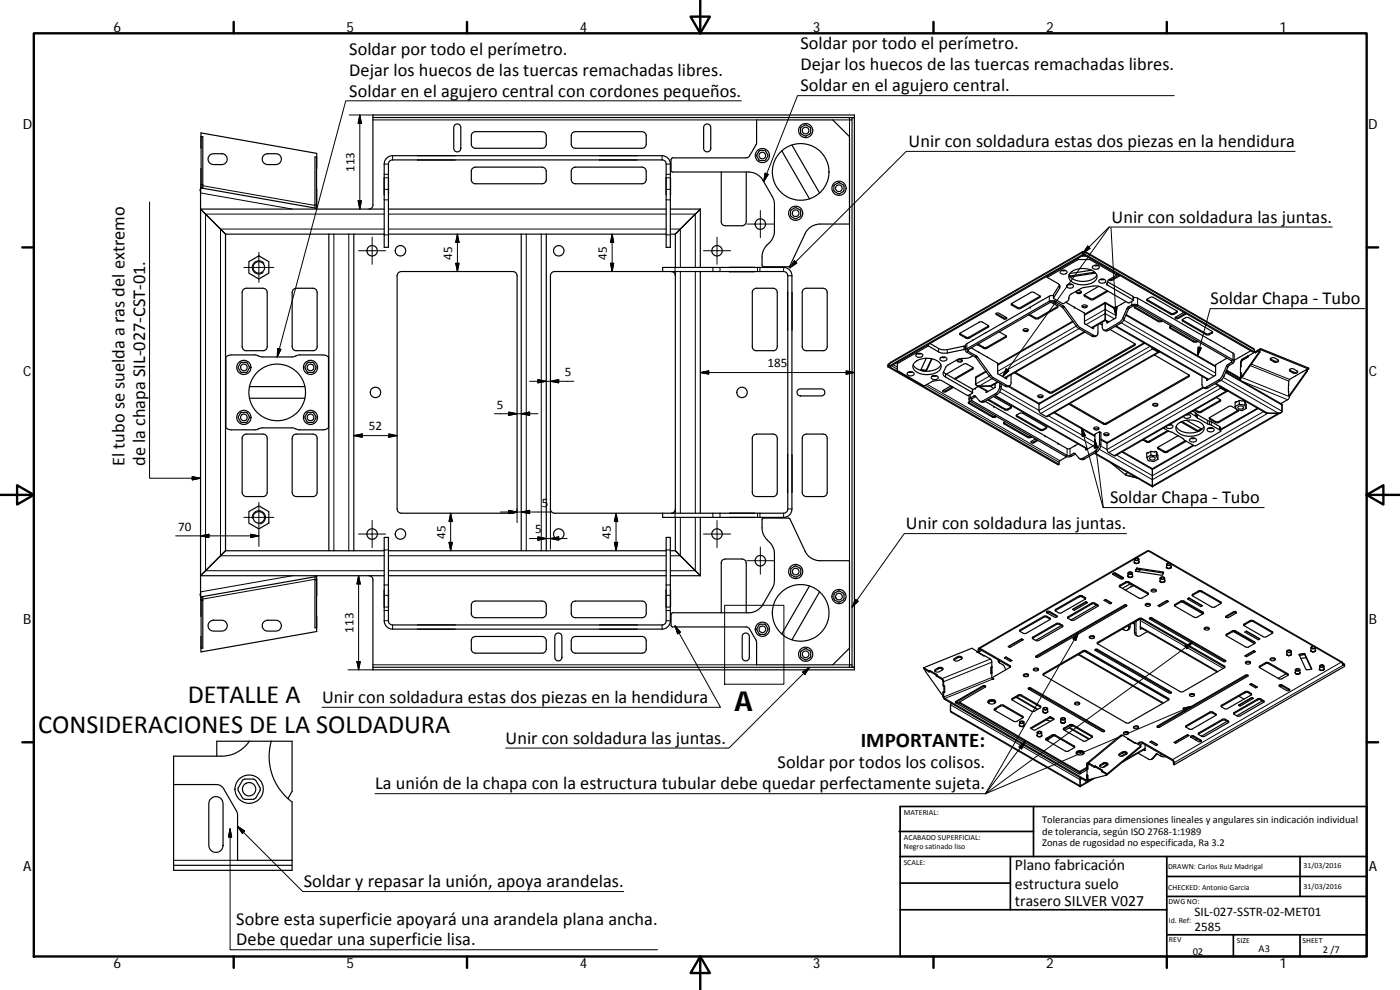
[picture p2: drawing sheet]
<svg xmlns="http://www.w3.org/2000/svg" width="420mm" height="297mm" viewBox="0 0 420 297" stroke-linecap="round" stroke-linejoin="round" font-family="sans-serif">
<defs><g id="words">
<text font-size="8.2" x="220.3" y="213.3">A</text>
<g font-size="7.9">
<text x="56.4" y="210.8">DETALLE A</text>
<text x="11.4" y="219.8">CONSIDERACIONES DE LA SOLDADURA</text>
</g>
<text font-size="6.3" x="258.3" y="224">IMPORTANTE:</text>
<g font-size="5.5">
<text x="104.8" y="16.4">Soldar por todo el perímetro.</text>
<text x="240.2" y="14.8">Soldar por todo el perímetro.</text>
<text x="104.8" y="22.7">Dejar los huecos de las tuercas remachadas libres.</text>
<text x="240.2" y="21.1">Dejar los huecos de las tuercas remachadas libres.</text>
<text x="104.8" y="29">Soldar en el agujero central con cordones pequeños.</text>
<text x="240.2" y="27.4">Soldar en el agujero central.</text>
<text x="272.7" y="44.1">Unir con soldadura estas dos piezas en la hendidura</text>
<text x="333.6" y="66.8">Unir con soldadura las juntas.</text>
<text x="363.3" y="91.3">Soldar Chapa ‐ Tubo</text>
<text x="37.3" y="139.8" transform="rotate(-90 37.3 139.8)">El tubo se suelda a ras del extremo</text>
<text x="43.6" y="139.8" transform="rotate(-90 43.6 139.8)">de la chapa SIL‐027‐CST‐01.</text>
<text x="333.2" y="151">Soldar Chapa ‐ Tubo</text>
<text x="271.9" y="158.8">Unir con soldadura las juntas.</text>
<text x="96.7" y="210.9">Unir con soldadura estas dos piezas en la hendidura</text>
<text x="151.7" y="223.1">Unir con soldadura las juntas.</text>
<text x="233.4" y="230.5">Soldar por todos los colisos.</text>
<text x="112.6" y="236.9">La unión de la chapa con la estructura tubular debe quedar perfectamente sujeta.</text>
<text x="91.2" y="266.2">Soldar y repasar la unión, apoya arandelas.</text>
<text x="70.9" y="277.4">Sobre esta superficie apoyará una arandela plana ancha.</text>
<text x="70.9" y="283.7">Debe quedar una superficie lisa.</text>
</g>
<g font-size="4.7">
<text x="304.6" y="261.2">Plano fabricación</text>
<text x="304.6" y="266.6">estructura suelo</text>
<text x="304.6" y="272">trasero SILVER V027</text>
</g>
<g font-size="4.2">
<text x="34" y="9.6">6</text>
<text x="104" y="9.6">5</text>
<text x="174" y="9.6">4</text>
<text x="244" y="9.6">3</text>
<text x="314" y="9.6">2</text>
<text x="384" y="9.6">1</text>
<text x="6.8" y="38.7">D</text>
<text x="410.6" y="38.7">D</text>
<text x="7" y="112.9">C</text>
<text x="410.8" y="112.9">C</text>
<text x="7" y="187.1">B</text>
<text x="410.8" y="187.1">B</text>
<text x="7" y="261.3">A</text>
<text x="410.8" y="261.3">A</text>
<text x="34" y="290.4">6</text>
<text x="104" y="290.4">5</text>
<text x="174" y="290.4">4</text>
<text x="244" y="290.4">3</text>
<text x="314" y="290.4">2</text>
<text x="384" y="290.4">1</text>
</g>
<g font-size="3.9">
<text x="106.4" y="51.6" transform="rotate(-90 106.4 51.6)">113</text>
<text x="135.7" y="77.9" transform="rotate(-90 135.7 77.9)">45</text>
<text x="182.1" y="77.9" transform="rotate(-90 182.1 77.9)">45</text>
<text x="169.5" y="112.8">5</text>
<text x="230.3" y="110.2">185</text>
<text x="149.1" y="122.6">5</text>
<text x="110.7" y="129.2">52</text>
<text x="162.6" y="152.1">5</text>
<text x="53.5" y="159.2">70</text>
<text x="133.7" y="161.6" transform="rotate(-90 133.7 161.6)">45</text>
<text x="160.6" y="160">5</text>
<text x="183.4" y="161.6" transform="rotate(-90 183.4 161.6)">45</text>
<text x="106.1" y="189.8" transform="rotate(-90 106.1 189.8)">113</text>
<text x="358.5" y="274.9">SIL‐027‐SSTR‐02‐MET01</text>
<text x="358.5" y="279.4">2585</text>
</g>
<g font-size="3.1">
<text x="312.8" y="246.8">Tolerancias para dimensiones lineales y angulares sin indicación individual</text>
<text x="312.8" y="250.4">de tolerancia, según ISO 2768‐1:1989</text>
<text x="312.8" y="254">Zonas de rugosidad no especificada, Ra 3.2</text>
<text x="357.9" y="286.4">02</text>
<text x="377.7" y="285.6">A3</text>
<text x="397" y="285.9">2 /7</text>
</g>
<g font-size="2.4">
<text x="271.2" y="244.4">MATERIAL:</text>
<text x="271.3" y="251.9">ACABADO SUPERFICIAL:</text>
<text x="271.3" y="254.6">Negro satinado liso</text>
<text x="271.2" y="259.7">SCALE:</text>
<text x="350.6" y="260.8">DRAWN: Carlos Ruiz Madrigal</text>
<text x="391.2" y="260.6">31/03/2016</text>
<text x="350.6" y="267">CHECKED: Antonio Garcia</text>
<text x="391.2" y="266.6">31/03/2016</text>
<text x="350.7" y="271.4">DWG NO:</text>
<text x="350.8" y="276.8">Id. Ref:</text>
<text x="350.8" y="282.8">REV</text>
<text x="371.2" y="282.9">SIZE</text>
<text x="390.9" y="282.9">SHEET</text>
</g>
</g></defs>
<g fill="none" stroke="#000" stroke-width=".36">
<path d="M111.9 34.5h144.5v.8h-144.5zM111.9 35.3v26.2a1.23 1.23 0 0 1-1.2 1.2M136.6 37.4a1.07 1.07 0 0 1 1.1-.1 1.07 1.07 0 0 1 .6 .9v6.3a1.06 1.06 0 0 1-1.1 1.1 1.06 1.06 0 0 1-1-1.1v-6.3zM141.8 39.9l.9-.4h20a1.26 1.26 0 0 1 1.2 1.2v2.6a1.31 1.31 0 0 1-1.2 1.2h-20a1.27 1.27 0 0 1-1.3-1.2l.1-2.8zM171.8 39.9l.9-.4h20a1.26 1.26 0 0 1 1.2 1.2v2.6a1.31 1.31 0 0 1-1.2 1.2h-20a1.27 1.27 0 0 1-1.3-1.2l.1-2.8zM211.6 37.4a1.07 1.07 0 0 1 1.1-.1 1.07 1.07 0 0 1 .6 .9v6.3a1.07 1.07 0 0 1-1.1 1.1 1.07 1.07 0 0 1-1-1.1v-6.3zM240.4 38.2l1.2-.7h.3l1.4 1v1.3l-1.4 1h-.3l-1.2-.6-.1-.4zM254.9 35.3a.49 .49 0 0 0 .1 .6 .49 .49 0 0 0 .6 .1h.1M60.2 57.9v-1.5l34.7 6.1M60.2 57.9v119.7M60.3 50.6h.1M60.3 55.6l-.1 2.3"/>
<path d="M60.3 44.4h.1M60.4 41h.5v14.4M60.4 55.4h.5M60.9 56.4v.1M63 46.5l.8-.4h2.8a1.63 1.63 0 0 1 1.6 1.7 1.63 1.63 0 0 1-1.6 1.6h-2.5a1.65 1.65 0 0 1-1.5-1.1 1.65 1.65 0 0 1 .4-1.8zM79.2 46.5l.8-.4h2.8a1.63 1.63 0 0 1 1.7 1.7 1.63 1.63 0 0 1-1.7 1.6h-2.5a1.63 1.63 0 0 1-1.5-1.1 1.63 1.63 0 0 1 .4-1.8zM95 56.7v5.3M95 50.5v-4.5l-34.7-6.1 .1 16.5h.5v-1M115.3 53.4v5.1M116.2 47.3l.9-.5 .7-.1h80.9a2.51 2.51 0 0 1 2.5 2.5v25h-1.3v-25a1.2 1.2 0 0 0-1.2-1.2h-80.9a1.23 1.23 0 0 0-1.2 1.2v25h-1.3v-25l.2-1zM116.6 58.5h.1M116.6 53.4v5.1"/>
<path d="M125.3 46.7h11.3M125.3 48h.1M136.6 48h-11.3M141.6 50.7l1.1-.6h20a1.3 1.3 0 0 1 1.2 1.3v2.5a1.26 1.26 0 0 1-1.2 1.2h-20a1.23 1.23 0 0 1-1.3-1.2zM171.8 50.5l.9-.4h20a1.3 1.3 0 0 1 1.2 1.3v2.5a1.26 1.26 0 0 1-1.2 1.2h-20a1.23 1.23 0 0 1-1.3-1.2l.1-2.7zM179.9 46.7h11.3M179.9 48h.1M191.2 48h-11.3M199.9 53.4v5.1M201.2 53.4v5.1M201.6 47.5l22.8-.2 .6-.6 2-3.5 .1-7.2h22.8l5 5v26.2h-8.8a5 5 0 0 0-4.5 2.9l-4.8 9.9h-7.8l-.3-.5v-2.4a6 6 0 0 1 2.6-4.7l.7-1.3 .4-1.4-.1-9.3-.5-1.5-2.8-4.8a5.1 5.1 0 0 0-4.3-2.5h-23l-.3-.5v-3.2zM224 51.6v14.9a1.26 1.26 0 0 1-1.3 1.2h-5a1.2 1.2 0 0 1-1.2-1.2v-14.9"/>
<path d="M227.8 45.3l.3-.2h1.3l.4 .2 .7 1.4-.9 1.4-1.5 .1-.3-.2-.7-1.1v-.4zM234.6 45.3l8.3 14.4M237.7 43.5l8.3 14.4M250.4 55.5l1.4-.7 1.3 .7 .2 .3-.1 1.5-1.2 .8h-.4l-1.2-.6-.2-.3v-1.4zM67.7 70.3v94.9M67.7 70.3h31M74.7 78.5l3-1.7 3 1.7v3.5l-3 1.7-3-1.7zM94.5 61.5h.5M94.9 62.5v.2M95 61.5v-14.4h-.5v15.3M95 62.5v.2M95 61.5l-.1 1"/>
<path d="M98.7 70.3v94.9h7.5M106.2 70.3h-7.5M106.2 70.3h9.1M106.2 70.3v94.9M115.3 62.7h-55.1l7.5 7.6M116.6 70.3h39.8M116.6 62.7h83.3M156.4 70.3v94.9h7.5M163.9 70.3h-7.5M163.9 70.3h36M163.9 70.3v94.9M201.2 70.3h1.5"/>
<path d="M201.2 62.7h9M202.7 70.3v9.9M210.2 62.7l-7.5 7.6M210.2 62.7v17.5M237.4 63l1.2-.7h.4l1.1 .7 .2 .3-.1 1.5-1.4 .9-1.4-.7-.2-.4v-1.3zM323.6 77.9l-9.3 5.3M323.6 77.5v.4h3.5M324.6 76.9h1.4M325 75.5l-57.8 33.3-.4 .5v.6l.2 .1 58.3-33.5-.3-.2 .1-.6M325 76.3l-58.2 33.6M325.1 75.7v.6M325.1 76.3l51 29.4 .3-.1"/>
<path d="M325.3 75.5h.4l.1 .3zM325.3 76.1l-.2 .2M325.3 75.5v.6M325.3 75.5l-.2 .2M325.3 75.5h-.3l-.2 .3 .2-.1M325.3 76.1l51.1 29.5M325.7 75.5l50.5 29.1 .2 1M327.1 77.5v.4l8.1 4.6M327.9 79.9a1.28 1.28 0 0 1 2 .3 1.17 1.17 0 0 1-1.1 .6 1.17 1.17 0 0 1-1-.7zM328.3 79.7h1.1M328.9 79.6h.1M329 79.6h.1"/>
<path d="M73.1 86.9l.8-.4h5a1.3 1.3 0 0 1 1.3 1.2v16.3a1.23 1.23 0 0 1-1.3 1.2h-5a1.23 1.23 0 0 1-1.2-1.2v-16.3zM88 86.9l.9-.4h5a1.23 1.23 0 0 1 1.3 1.2v16.3a1.16 1.16 0 0 1-1.3 1.2h-5a1.19 1.19 0 0 1-1.2-1.2v-16.3zM119.5 81.9l.9-.4h33.5a1.26 1.26 0 0 1 1.3 1.2v70a1.26 1.26 0 0 1-1.3 1.3h-33.5a1.26 1.26 0 0 1-1.2-1.3v-70zM198.9 81.5h-32.5a1.26 1.26 0 0 0-1.2 1.2v70a1.26 1.26 0 0 0 1.2 1.3h32.5M198.9 81.5v-1.3h36.3a2.48 2.48 0 0 1 2.5 2.5v70a2.51 2.51 0 0 1-2.5 2.5h-36.3v-1.2M198.9 81.5h36.3a1.26 1.26 0 0 1 1.2 1.2v70a1.26 1.26 0 0 1-1.2 1.3h-36.3M201.4 81.5a1.26 1.26 0 0 1 1.3 1.2M202.7 81.5v72.5M210.2 81.5v72.5M218.9 80.2h7.6M226.1 86.9l.9-.4h5a1.26 1.26 0 0 1 1.3 1.2v16.3a1.2 1.2 0 0 1-1.3 1.2h-5a1.2 1.2 0 0 1-1.2-1.2v-16.3zM226.5 81.5h-7.6"/>
<path d="M236.4 87.7v11.3M237.7 87.7v11.3M241 87l.8-.5h5.2a1.26 1.26 0 0 1 1.3 1.2v16.3a1.2 1.2 0 0 1-1.3 1.2h-5a1.23 1.23 0 0 1-1.2-1.2v-16.3zM295.9 99.8h.1M295.9 99.8l-4 2.3M296.7 97.8l-6.2 3.5-.4-.1-2.1-1.1M298.9 94l.8-.1 2.4 1.4a.49 .49 0 0 1-.3 .5 .49 .49 0 0 1-.6-.1l-2.3-1.4zM298.9 94l2.5 1.4 .7-.1M299.8 99.6l2.2 1.2v.3l-6.1 3.5-.7-.1-1.9-1.1M303.5 91.1l1.9 1.1M305.4 92.6h.9l5.7-3.3 .2-.4-2-1.2h-.8l-5.9 3.5 .1 .3 1.8 1.1M307.1 98.9a1.12 1.12 0 0 0 1.5 0"/>
<path d="M307.1 98.9a.76 .76 0 0 1 .9-.3 .76 .76 0 0 1 .5 .7 .8 .8 0 0 1-.8 .2 .8 .8 0 0 1-.6-.6zM309.2 92.2l-13.3 7.6M312.2 88.8l-6 3.5-.8-.1M313.1 89.9h.1M313.1 89.9l-4 2.3M314.3 82.8v.4M314.3 83.2l3.1 1.8a1.05 1.05 0 0 1 .6 1.5l-1.8 2.9M315.3 90.7l2.1 1.2v.3l-5.9 3.5-.8-.1-1.9-1.2M316.2 88.7l-1.1 .1-2 1.1M317.5 91.9l-6 3.5h-.7l-1.8-1.1M318 85.5l-1.8 2.9v1.1M318.2 81.4a1.16 1.16 0 0 1 2 .5 1.21 1.21 0 0 1-2-.3z"/>
<path d="M318.6 81.2h1.2M318.8 81.1h.8M319.9 90.7l2.5 1.5M320.2 85.6a1.27 1.27 0 0 1 2 .3 1.16 1.16 0 0 1-1.1 .6 1.16 1.16 0 0 1-1-.8zM320.5 85.3h1.2M320.8 85.3h.7M320.9 82.3l.3 .5M321.2 82.8v.3M321.2 81.9a6 6 0 0 1 7.7 .2 2.06 2.06 0 0 1-1.7 3 5.5 5.5 0 0 1-6.3-1.5l-.1-.9zM321.9 96.4l-22.5 12.9M322.4 92.2l3.1 1.8v3.1l2.6 1.5 .1-.4M322.4 92.1v.1"/>
<path d="M323 87.5a1.12 1.12 0 0 0 1.5 0M323 87.5a.77 .77 0 0 1 .9-.3 .77 .77 0 0 1 .5 .7 .82 .82 0 0 1-.8 .2 .82 .82 0 0 1-.6-.6zM324.8 91.8a.99 .99 0 0 0 1.4 0M324.9 91.6a.75 .75 0 0 1 .8-.2 .75 .75 0 0 1 .5 .7 .81 .81 0 0 1-.8 .3 .81 .81 0 0 1-.6-.6zM325.6 99.6l-23.9 13.8M327.6 81.1l-6.5 1M328.5 81.7l-7.3 1.1M328.8 81.9l-7.6 1.2M329.2 82.5a5.1 5.1 0 0 1-5.9 1.7 3.1 3.1 0 0 1-2.4-1.7l.3 .6M329.5 97.4v2.4a.8 .8 0 0 1-.4 .9 .8 .8 0 0 1-.9-.1l-4.4-2.6-4.6-6.2-2.9-1.6h-1l-25.1 14.4a.54 .54 0 0 0-.4 .6 .54 .54 0 0 0 .4 .5l2.6 1.5 4.5 6.1 4.6 2.7 .3 .1 .9-.4M329.8 85.9l-4.3 2.5-.1 .4 1.9 1.1 .6 .1 4.6-2.6M329.9 84.1a1.23 1.23 0 0 1 1.9 .3 1.14 1.14 0 0 1-1.1 .6 1.14 1.14 0 0 1-.9-.8z"/>
<path d="M330.1 97.1l.7 .4M330.2 83.8h1.2M330.8 96.7v1.4a.83 .83 0 0 0 .4 .9 .83 .83 0 0 0 1-.1l4.3-2.7 1.9-4 1.7-.8h.9l29 16.6a.54 .54 0 0 1 .4 .5 .54 .54 0 0 1-.4 .5l-1.4 .9-1.4 3.3-.8 .9-4.3 2.5-1-.4M331.1 83.8h-.7M331.2 99l.6 .3h.6l4.1-2.4 .8-.9 1.5-3.4 1.3-.8h.9l28.7 16.6-.1 .3-1.3 .8-1.6 3.4-.5 .8-4.2 2.4a.8 .8 0 0 1-.9 .1 .8 .8 0 0 1-.4-.8v-2.5M331.7 90.7l-6.2 3.6M331.7 96.2l-3.9 2.2M331.7 90.7v5.5M331.7 96.2l.9 .5M331.7 90.7l3.2 1.9M332.3 87.2l-4.3 2.4h-.6l-2-1.1M332.4 84.6l7.7 4.3v1.2"/>
<path d="M332.8 83.9l-.6 1.5 7.9 4.7-1.6 .7-8-4.6-1.3-.4-4.4 .6-3.3 1.8a2.17 2.17 0 0 0-.9 1.9l-1.7 1-2.7-1.7M333.1 98.8l7.5 4.4 .1 .3-24.9 14.4h-.9l-10.4-6M334.7 97.9l27.8 16M335.2 82.1v.4l-2.4 1.4M335.5 82.3l-.3 .1M335.9 82.6l-2.2 1.2h-.7M336.1 82.6l-2.5 1.6h-.6l-.2-.3M336.4 91.3l-1.5 1-.1 3.1-2.6 1.5v-.5M337.9 90.5l-1.5 .9M338 94.4l26.8 15.4M340.1 89.3l1.1 .1 2.9 1.6M340.4 92l7.3 4.2 .9-.1"/>
<path d="M340.9 91.7l-.4 .3v.3l7.2 4.2h.7l.4-.2M344.1 91h.1M344.1 91l4 2.3M344.2 89.9l1-.7h.9l7.1 4.1 .1 .3-1.1 .8h-.7l-7.2-4.2zM344.2 89.8l7.2 4.2 .6 .1 1.3-.7M348.1 93.3h.1M348.1 93.3l15.3 8.8M351.1 98.1l7.1 4.2h.9M351.5 97.8l-.5 .4 .2 .3 7 4.1 .6 .1 .7-.3M354.8 95.9l7.3 4.3h.7l1.1-.7M355.4 93.8l-2.6 1.3a.44 .44 0 0 0 .2 .6 .44 .44 0 0 0 .6-.1l2.3-1.5M355.8 94l-2.2 1.3-.8-.1"/>
<path d="M355.8 95.3h.9l7.2 4.2v.3l-1.1 .7-.8-.1-7.2-4.1v-.4l1-.6M67.8 107.1l.9-.5 .7-.1h7.3l2.1 .6h8.8l2.1-.6h7.2l1.4 .4 .3 .2v21.3l-.9 .5-.8 .1h-7.2l-2.1-.6h-8.8l-2.4 .6-7.3-.1-1.3-.5zM74.9 116h16.6M74.9 119.5h16.6M92.2 108.9l.3-.2h1.3l.4 .2 .7 1.3-.9 1.5-1.5 .1-.3-.2-.7-1.2v-.4zM239.4 117.1l.9-.4h6.2a1.05 1.05 0 0 1 1 1 1.05 1.05 0 0 1-1 1.1h-6.2a1.05 1.05 0 0 1-1-.6 1.05 1.05 0 0 1 .1-1.1zM266.5 110l51.1 29.5 .2-.2M266.7 109.9l51.1 29.4M266.7 109.3l-.2 .1v.6M266.7 109.3h.1M266.7 109.3v.6M266.7 109.9l-.2 .1"/>
<path d="M272.4 111.9a1.19 1.19 0 0 1 1.9 .4 1.13 1.13 0 0 1-1.1 .5 1.13 1.13 0 0 1-.9-.8zM272.7 111.7h1.2M272.9 111.6h.8M274.3 108.9a5.8 5.8 0 0 1 7.9 .2 1.98 1.98 0 0 1-1.6 2.9 5.6 5.6 0 0 1-6.5-1.4l-.2-.6zM275 106.3a1.2 1.2 0 0 1 1.9 .4 1.25 1.25 0 0 1-2.1-.1zM275.3 106.1h1.2M275.5 106h.8M276.4 110.8l1.6 .3M278 111.1v.3M278 107.5l-1.7 3.6 1.7 .3M278.6 103.8l-9.3 5.3M278.6 103.8l3.1 1.8 1.2 .4 1.4-.1 5-1 .5 .1"/>
<path d="M278.6 103.4v.4M279.1 103.1l2.6 1.5 1.2 .3h1.4l5.1-1.1 .4 .2M279.6 107.6l-1.6 3.5M279.6 113a1.18 1.18 0 0 1 2 .4 1.12 1.12 0 0 1-1.2 .5 1.12 1.12 0 0 1-.9-.8zM279.7 107.7l-1.7 3.7M280 112.8h1.1M280.2 112.7h.7M282.2 107.4a1.2 1.2 0 0 1 2 .4 1.12 1.12 0 0 1-1.2 .6 1.12 1.12 0 0 1-.9-.9zM282.4 109.5a5.5 5.5 0 0 1-6.8 1.4l-1-.7-.5-.7M282.5 107.2h1.2M282.8 107.2h.7M283.2 111.6l.6 .5 8.1 4.7v1.1"/>
<path d="M284 112.3l5.4-3.1h.6l2 1.1v.4l-5.4 3.1M285.4 115.8l-2.4 1.3a.44 .44 0 0 0 .2 .6 .44 .44 0 0 0 .6-.1l2.3-1.4M285.9 116.1l-2.2 1.2-.8-.1M287.3 108.1a1.06 1.06 0 0 0 1.5 0M287.4 107.9a.77 .77 0 0 1 .8-.2 .77 .77 0 0 1 .5 .7 .85 .85 0 0 1-1.4-.3zM288 100.1l6.2-3.6 .6 .1 1.9 1.2-.1 .4-6.1 3.4-.6-.1-1.7-1zM290.8 118.5v1.4M291.5 104.4l2.2 1.3M291.9 102.1l-2 1.3-.1 1.8M291.9 102.1h.1M292 106.7a6.2 6.2 0 0 1-4 .9l-3.7 2.1-1.2 2v.7l.7 .7 8.1 4.8-1.6 .7-7.8-4.4-.6-.1a6.6 6.6 0 0 0-4.5 1.7l-8.1-4.6v-2.5M292 110.3l-5.6 3.3"/>
<path d="M292.8 119l-1.3 .8v.3l28.7 16.6 .7 .1 1.5-.8 1.5 1.6 .6 .1 4.1-2.3a2.92 2.92 0 0 0 1.4-2.3v-3.6l.4 .3v3.5a2.82 2.82 0 0 1-1.3 2.3l-4.1 2.3-1-.3M293.1 115.7l3.3 1.8M293.6 116l-1.7 1M293.7 105.6v.1M293.7 105.7l2.7 1.5M295.9 111.4l-3 1.8v2.3l.7 .3h3.7l2.3-1.1M296.3 107.2l3.1 1.7v3.2l2.6 1.5 .1-.4M296.3 107.2h.1M296.7 119.8l5.2 3 .6-.1 1-.6M298.2 119l5.2 3 .1 .4-1.1 .6h-.7l-5.3-3M298.5 118.8l27.8 16M298.7 115.2l-.1 1.1-2.6 1.5v-.5"/>
<path d="M300 114.9a3.2 3.2 0 0 1-1.1 3.1l-4.3 2.5-.6-.1-1.4-1.7-1.4 .7a.53 .53 0 0 0-.4 .5 .53 .53 0 0 0 .4 .5l28.6 16.5 1.4 .2 1.6-.9M300.5 115.2a3.2 3.2 0 0 1-1.1 3.1l-4.2 2.3-.5 .1-.6-.3M302 100.8l-6 3.5h-.6l-1.9-1.1M302.8 115.8l9.1 5.3M311.5 118.7a1.06 1.06 0 0 0 1.5 0M311.6 118.6a.73 .73 0 0 1 .9-.2 .73 .73 0 0 1 .4 .7 .82 .82 0 0 1-1.4-.4zM329.1 100.7l-.6 .3h-.6l-4.6-2.7-4.4-6.1-3.1-1.6-25.3 14.4 .1 .4 2.6 1.6 4.5 6 4.4 2.6a.81 .81 0 0 0 .9 .1 .81 .81 0 0 0 .4-.8v-2.5M340.7 103.2l-25.2 14.5-.6-.1-10.2-5.9M343.4 102.9l-31.4 18-.2 2.2 .3 .7 1.8 1.2h.4l33.6-19.3M345.4 104.1l.4 .5 1.7 1 .5-.1M345.8 104.3l1.9 1M346.4 106.5l10.5 6.1v.3l-25 14.4h-.7l-10.4-6"/>
<path d="M356.9 112.6l-25 14.4-.7-.1-10.2-5.8M359.2 102.3h-.1M361 116.2l-28.6 16.5-.2 .2v2.1l.3 .6 2.2 1.2 33.6-19.4M363.4 102.1l4 2.3M363.4 102.1h.1M364.7 115.1l15.4 8.9h3.6l.8-.2 .2-.4v-1.9l-.3-.4M365.1 119.3l1.1 .6 .1 .4-6 3.5h-.6l-1.3-.7M365.9 115.8l.3 .6 1.8 1.1 .4-.2M366.2 116l1.9 1.1M366.3 108.6l-1.4 .8-.1 3.2-2.6 1.5-.1-.4M366.3 108.6h.1M367.4 104.4l2.9 1.8 .1 2.3"/>
<path d="M367.9 111.6l16.5 9.5M368 111.3l4.2 2.4M368.1 111.1l4.1 2.3v.3M368.2 107.5l-1.9 1.1M372 113.9v.1M372.3 110.1v1.9l.2-.1v1.3l-.3 .9M372.3 112h.1M372.5 112.9h.1M372.5 110h.1M372.5 111.9l-.2 1.7-.4 .3 .3-.2M372.7 107.8l-.3 .6-.1 1.7M372.7 108.1l-.2 .5"/>
<path d="M372.7 107.8v.3M372.8 112.7l-.3 .2M372.8 112.7l.2 .1M373 112.8l-.3 .2M374.5 106.8v.3M374.5 106.8h.1M374.5 106.8l-1.8 1M374.5 107.1l-1.8 1M374.6 106.8v.3l-1.8 1-.3 .6v1.3l-.2 .1M375.4 105.3l-5 2.8M376.7 105.6l-2.1 1.2M376.7 105.6h.1"/>
<path d="M377.9 105.6v-.4l-1.2 .7v-.3M377.9 105.2l.2 .5M377.9 105.6l-5.1 7.1M377.9 105.6l.2 .1M378.1 105.7l-5.1 7.1M378.3 104.9l-1.6 .9M378.3 104.6v.3M378.3 104.6l-1.6 .9v.3M378.3 104.9l14.5 5.8M378.3 104.6l14.5 5.8v.3l-.4 .3M381.3 107.6l1.6 .8 .8-.3M381.3 107.5l1.1-.2 1.1 .6a.43 .43 0 0 1 .2 .6 .43 .43 0 0 1-.6 .2l-.6-.1-1.2-.6z"/>
<path d="M386.7 117.6v1M386.7 115.7v1.9M387 110.9l1.1 .7a1.12 1.12 0 0 0 1.3-.2M387 118.7l-.4 1.1-2.2 1.3M387.1 110.8l.9-.2 1.2 .7a.49 .49 0 0 1 .1 .6 .49 .49 0 0 1-.6 .1l-1.5-.6zM387.1 118.4l-.4 .2M387.1 118.4l.2 .1M387.3 118.5l-.6 .1M391 111.5l-3.9 2.3-.4 .6v1.3M392.2 111.3l-5.1 7.1M392.2 111.3v-.5l-1.3 .7M392.2 111.3l.2 .1"/>
<path d="M392.2 110.8l.2 .1M392.4 111.4l-5.1 7.1M392.4 110.9v.5M73.1 130.6l.8-.4h5a1.26 1.26 0 0 1 1.3 1.3v16.2a1.3 1.3 0 0 1-1.3 1.3h-5a1.3 1.3 0 0 1-1.2-1.3v-16.2zM88 130.6l.9-.4h5a1.2 1.2 0 0 1 1.3 1.3v16.2a1.23 1.23 0 0 1-1.3 1.3h-5a1.26 1.26 0 0 1-1.2-1.3v-16.2zM92.2 123.9l.3-.2 1.7 .2 .7 1.3-.9 1.5-1.5 .1-.3-.2-.7-1.2v-.4zM226.1 130.6l.9-.4h5a1.23 1.23 0 0 1 1.3 1.3v16.2a1.26 1.26 0 0 1-1.3 1.3h-5a1.26 1.26 0 0 1-1.2-1.3v-16.2zM236.4 136.4v11.4M237.7 136.4v11.4M241.1 130.6l.9-.4h5a1.23 1.23 0 0 1 1.3 1.3v16.2a1.26 1.26 0 0 1-1.3 1.3h-5a1.3 1.3 0 0 1-1.2-1.3v-16.2zM290.6 120.7l7.2 4.1h.9M291.1 120.4l-.5 .4 .1 .2 7.1 4.2h.8l.5-.2"/>
<path d="M295.6 120.4l2.7 1.6M298.3 121.9l19.3 11.2M298.8 124.8h-.1M301.2 126.8l7.3 4.2 .9-.1M301.7 126.5l-.5 .4 .2 .3 7.2 4.1 1.1-.2M305 124.6l7.2 4.2h.8l1.1-.6M305 124.6l1.1-.6h.8l7.1 4.1 .1 .3-1.1 .8h-.7l-7.3-4.3zM310.8 131.7l-1.2 .7a.44 .44 0 0 0 .1 .6 .44 .44 0 0 0 .6-.2l1.2-.7M311.3 132l-1.3 .6-.5-.1M316.5 123.7l12.1 7M317.6 133.1l3.1 1.6 1.9-.9M317.6 133.1h.1"/>
<path d="M320.1 137.1l-2.1 1.2-.2 1M322.6 133.7v.1M323.5 133.2l-.9 .6M328.3 128.4a1.06 1.06 0 0 0 1.5 0M328.4 136l17.5 10M328.4 128.3a.75 .75 0 0 1 .8-.2 .75 .75 0 0 1 .5 .7 .79 .79 0 0 1-.8 .2 .79 .79 0 0 1-.6-.6zM330 129.5l-1.4 .8-.1 3.2-2.6 1.5v-.5M330.4 131.7l1.9 1.1M331.3 130.1a.77 .77 0 0 1 .9-.3 .77 .77 0 0 1 .5 .7 .83 .83 0 0 1-.8 .3 .83 .83 0 0 1-.6-.7zM331.3 130.2a1.06 1.06 0 0 0 1.5 0M333.3 138.8l4.4 3.6 .2-.1M336.9 135.5l9 5.1"/>
<path d="M345.1 137.3a.81 .81 0 0 1 .9-.3 .81 .81 0 0 1 .6 .8 .81 .81 0 0 1-1 .3 .81 .81 0 0 1-.5-.8zM345.4 135.4l1.7 .1M345.4 136.6l1.7 .2M345.4 136.6l-1.2 .7 .4 .9 1.7 .3 1.2-.7M345.4 135.4l-1.2 .5v1.4M345.4 135.4v1.2M346 121.3a1.04 1.04 0 0 0 1.4 0M346 121.3a.75 .75 0 0 1 .8-.4 .75 .75 0 0 1 .6 .8 .82 .82 0 0 1-1.4-.4zM347.1 135.5l.4 1.2v1.1M347.1 135.5v1.3M347.1 136.8l.4 1M349.2 128.4l1.6 1 1 .3 6.4 3.9 .6 .2 7.5-4.4"/>
<path d="M350.4 129.2l-5.4 3.1-.7 .1-1.1-.6M350.7 129.3l-5.9 3.4h-.6l-1.2-.7M351.1 127.4a.62 .62 0 0 1 .7 .1 .62 .62 0 0 1 0 .8 1.32 1.32 0 0 1-1.9-.3M351.3 127.4h-.4M351.5 127.4l-.8 .1M353 128a5.1 5.1 0 0 0 5.8 1.7 3.2 3.2 0 0 0 2.5-1.7M353.5 127.2a6 6 0 0 1 7.7 .5 2.17 2.17 0 0 1-2.1 2.9 5.2 5.2 0 0 1-6.1-1.7v-.9zM353.6 130.7l-6 3.5-.2 .3 2.1 1.3h.6l5.9-3.4M354.4 126.6l5.1 2.9M354.7 126.5l4.8 2.7M355.7 132.2l-5.7 3.3-.5-.1-2-1.1M356.1 126.1l4.6 2.7-1.2 .7"/>
<path d="M356.4 124.3a.65 .65 0 0 1 .9 .5 .65 .65 0 0 1-.8 .7h-.8l-.5-.5M356.6 124.3l-.4 .1M356.8 124.4l-.8 .1M357.1 123.9l5.3 3.3 1.1 .4 2.5 1.4 .3 .4M357.1 131.7a1.2 1.2 0 0 1 2 .4 1.27 1.27 0 0 1-2.1-.1zM357.5 131.5h1.1M358 123.4l1.4 1 6.7 3.7 .2 .3v1M358.1 133.6l-12.2 7M358.4 131.4l-.7 .1M359.5 129.2v.3M360.5 128.7l-1 .5M362.4 128.7a1.23 1.23 0 0 1 2 .4 1.27 1.27 0 0 1-2.1-.2z"/>
<path d="M362.8 128.5h1.1M363 128.4h.7M366.3 120l-6 3.5h-.6l-1-.5M370.7 122l.4 1 1.7 .2 1.2-.7M371 122.7l-1.3-.8h-.9l-5.8 3.4-.1 .3 2.1 1.3h.6l5.9-3.4v-.5M371.6 122a.96 .96 0 0 1 1.6 .4 .95 .95 0 0 1-1.7-.3zM371.6 123.1l-6 3.4h-.8l-1.9-1.1M371.9 120.2l-1.2 .5v1.3M371.9 120.2h1.6M371.9 121.3l1.7 .3 .4 .9M371.9 121.3l-1.2 .7M371.9 120.2v1.1"/>
<path d="M373.6 121.6v-1.3l.4 1.1v1.1M377.4 122.5l-11.1 6.3M384.4 123.8l-38.5 22.2M74.7 153.5l3-1.7 3 1.7v3.5l-3 1.7-3-1.7zM202.7 155.2v10M202.7 152.7a1.26 1.26 0 0 1-1.3 1.3M210.2 155.2v17.5M218.9 154h7.6M218.9 155.2v.1M226.5 155.2l-7.6 .1M228.9 155.5h8l4.7 9.9a5 5 0 0 0 4.5 2.8h8.8v26.3l-5 5h-22.8l-.1-7.2-2-3.6-.6-.5-22.5-.1-.5-.3v-3.4l.5-.5h22.8a5 5 0 0 0 4.3-2.5l2.8-4.9 .5-1.5 .1-8.7a5.9 5.9 0 0 0-2.6-4.8l-.7-1.2-.4-1.5v-2.9zM337.9 142.5l3.4 .9"/>
<path d="M337.9 142.5l3.3 .9M338.4 141.8l-.5 .3v.4M345.9 140.6v5.4M60.2 177.6v1.5M60.2 179.1l.1 16.5 34.7-6.1v-4.5M60.4 179.1h.1M60.9 179l-.5 .1v1h.5M60.9 179.1v15.4h-.5M67.7 165.2l-7.5 7.5h55.1M67.7 165.2h31M94.5 174h.5M94.9 172.7v.3l-34.7 6.1"/>
<path d="M95 172.7l-.1 .3M95 173v15.4h-.5v-15.3M95 173.4v5.3M106.2 165.2h9.1M110.7 172.7a1.23 1.23 0 0 1 1.2 1.3v26.2M115.3 177v5.1M115.3 161.2h1.3v25a1.26 1.26 0 0 0 1.2 1.3h80.9a1.23 1.23 0 0 0 1.2-1.3v-25h1.3v25a2.51 2.51 0 0 1-2.5 2.6h-80.9a2.51 2.51 0 0 1-2.5-2.6zM116.6 177v5.1M116.6 172.7h83.3M116.6 165.2h39.8M163.9 165.2h36M199.9 177v5.1"/>
<path d="M201.2 177v5.1M201.2 172.7h9M201.2 165.2h1.5M202.7 165.2l7.5 7.5M242.9 175.8l-8.3 14.4M246 177.6l-8.3 14.4M250.4 178l1.4-.7 1.3 .7 .2 .3-.1 1.5-1.4 .9-1.4-.7-.1-.4zM325.8 179.7l-1.2-.7h-.6l-7.3 4.3M331.8 179.9l1.8 1M331.8 179.9l-.4 .3M331.8 179.9h.1M334 172.3h.8l2.3 1.3"/>
<path d="M334 172l.7-.1 2.4 1.4a.49 .49 0 0 1-.3 .5 .49 .49 0 0 1-.5-.1l-2.2-1.3zM334.4 172.1l-.3 .3M334.8 172.2l2.2 1.5M335.9 175.8l2-1.2 .7-.1 5.9 3.4 .1 .3-1.9 1.3h-.7l-6-3.5zM336 176l2-1.2h.6l6 3.5M338.4 172.8l.1 .1M338.4 172.8l.2 .4 .8 .1 .5-.4M338.5 172v.9M338.5 172.9l.7 .4M338.5 172.9l.1 .2M338.6 171.7a.6 .6 0 0 1 .8-.2 .6 .6 0 0 1 .3 .7 .61 .61 0 0 1-.7 .2 .61 .61 0 0 1-.4-.7zM338.8 171.8a.45 .45 0 0 1 .5-.1 .45 .45 0 0 1 .3 .4 .45 .45 0 0 1-.6 .2 .45 .45 0 0 1-.2-.5z"/>
<path d="M339.2 175.2l-2.4 1.4M339.7 173.1l-.2 .1M339.7 173.1l-.9 .1M339.8 173l-.1 .1M339.9 172.8v.2M339.9 172v.8M339.9 172.8l-.2 .3M340.2 175.8l-2.5 1.3M340.4 167.8v.8M340.4 168.6l.2 .3M340.4 168.6v.2M340.5 168.9h.1"/>
<path d="M340.5 167.6a.74 .74 0 0 1 1.3 .3 .7 .7 0 0 1-.8 .3 .7 .7 0 0 1-.5-.6zM340.6 168.9l.2 .2M340.7 167.7a.43 .43 0 0 1 .5-.3 .43 .43 0 0 1 .3 .6 .46 .46 0 0 1-.5 .1 .46 .46 0 0 1-.3-.4zM341.2 170.7l8 1.3M341.2 170.7l-.4 .7M341.2 170.4l8 1.2v.3l-.4 .7-8.1-1.2zM341.2 170.4v.3M341.5 169l-.4 .1M341.8 167.8v.8M341.8 168.6a.77 .77 0 0 1-1.2 .3M341.9 168.7l-.2 .3M341.9 168.6l-.2 .4-.8 .1-.5-.4"/>
<path d="M342.4 170.9l-1 .6M345.5 177.3a1.12 1.12 0 0 1 1.5 0M345.5 177a.85 .85 0 0 1 1.5 .3 .79 .79 0 0 1-.9 .4 .79 .79 0 0 1-.6-.7zM348.2 174.3l.1 .3M348.2 173.5v.8M348.2 174.3l-.1 .2M348.2 174.5l.1 .1M348.2 173.3a.7 .7 0 0 1 .7-.2 .7 .7 0 0 1 .6 .6 .71 .71 0 0 1-.8 .2 .71 .71 0 0 1-.5-.6zM348.3 174.6l.2 .2M348.3 174.6l.7 .1M348.5 173.3a.42 .42 0 0 1 .5-.1 .42 .42 0 0 1 .2 .5 .42 .42 0 0 1-.5 .1 .42 .42 0 0 1-.2-.5zM348.9 171.9l.2 .3"/>
<path d="M349 174.7h.2M349 174.7l-.2 .1M349.5 174.3l-.5 .4M349.5 173.5v.8M349.6 174.3l-.2 .3M349.6 174.3l-.2 .4-.8 .1-.5-.4M350.1 170.2l-.1 .1 .6 .3 .8-.1M350.1 170.1l.2 .3M350.1 169.3v.8M350.1 170.1l-.1 .2M350.1 170.4h.2M350.1 169.2a.68 .68 0 0 1 .8-.3 .68 .68 0 0 1 .5 .6 .73 .73 0 0 1-1.3-.3z"/>
<path d="M350.3 170.4l.2 .2M350.3 170.4l.7 .1M350.3 169.2a.42 .42 0 0 1 .6-.3 .42 .42 0 0 1 .2 .6 .45 .45 0 0 1-.5 .1 .45 .45 0 0 1-.3-.4zM351 170.5h.2M351 170.5l-.3 .1M351.5 170.1l-.5 .4M351.5 170.1h.1M351.5 169.3v.8M351.5 170l-.1 .5M351.5 170.1l-.1 .3M356.4 179.7l.4-.3 4.1 2.3-.5 .3zM356.8 179.5l4 2.3"/>
<path d="M356.8 179.5l-.4 .2M356.8 179.4v.1M357.8 178.7l1.9-1.1 .6-.1 6.2 3.5M357.8 178.4l2-1.2h.7l5.9 3.5 .1 .2-1.9 1.2-.8 .1-5.9-3.4zM60.3 191.1h.1M60.3 184.8h.1M63 186.5l.8-.4h2.8a1.63 1.63 0 0 1 1.6 1.6 1.63 1.63 0 0 1-1.6 1.7h-2.5a1.63 1.63 0 0 1-1.5-1.1 1.63 1.63 0 0 1 .4-1.8zM79.2 186.5l.8-.4h2.8a1.63 1.63 0 0 1 1.7 1.6 1.63 1.63 0 0 1-1.7 1.7h-2.5a1.62 1.62 0 0 1-1.5-1.1 1.62 1.62 0 0 1 .4-1.8zM116.6 182.1h.1M125.3 188.8h11.3M136.6 187.5h-11.3M136.6 187.5h.1"/>
<path d="M141.8 180.7l.9-.4h20a1.23 1.23 0 0 1 1.2 1.3v2.5a1.3 1.3 0 0 1-1.2 1.2h-20a1.26 1.26 0 0 1-1.3-1.2l.1-2.7zM141.8 191.3l.9-.3h20a1.3 1.3 0 0 1 1.2 1.2v2.5a1.26 1.26 0 0 1-1.2 1.3h-20a1.23 1.23 0 0 1-1.3-1.3l.1-2.7zM166.7 190.3a1.06 1.06 0 0 1 1.2-.3 1.06 1.06 0 0 1 .7 1v6.2a1.06 1.06 0 0 1-1 1.1 1.06 1.06 0 0 1-1.1-1.1v-6.2zM171.8 180.7l.9-.4h20a1.23 1.23 0 0 1 1.2 1.3v2.5a1.3 1.3 0 0 1-1.2 1.2h-20a1.26 1.26 0 0 1-1.3-1.2l.1-2.7zM171.8 191.3l.9-.3h20a1.3 1.3 0 0 1 1.2 1.2v2.5a1.26 1.26 0 0 1-1.2 1.3h-20a1.23 1.23 0 0 1-1.3-1.3l.1-2.7zM179.9 188.8h11.3M191.2 187.5h-11.3M191.2 187.5h.1M216.5 183.9v-14.9a1.2 1.2 0 0 1 1.2-1.3h5a1.26 1.26 0 0 1 1.3 1.3v14.9M223 190.3a1.08 1.08 0 0 1 1.2-.3 1.08 1.08 0 0 1 .7 1v6.2a1.07 1.07 0 0 1-1.1 1.1 1.07 1.07 0 0 1-1.1-1.1v-6.2zM240.5 195.3l1.1-.7h.4l1.1 .7 .2 1.7-.2 .3-1.3 .7-1.3-.7-.2-.3v-1.4zM255.7 199.5a.51 .51 0 0 0-.8 0 .51 .51 0 0 0 0 .7"/>
<path d="M286.4 197.7l1-.7a.76 .76 0 0 1 .8-.1 .76 .76 0 0 1 .5 .7l-1.1 .6a.75 .75 0 0 1-.8 .2 .75 .75 0 0 1-.4-.7zM288.7 197.5l-.8-.3-1.6 .8M293.3 195.5h.1M293.3 195.5h-.2l4.3 2.3 .3 .7-.3 3.6 .3-.1M293.3 195.5l-1.6-1-14.5 5.8M293.3 195.5l2.1 1.2M293.3 195.5l-.1 .1M293.7 194.5l50.6-29.2h.6l58 33.4M293.8 195.6l-.2-.1v-.7l.4-.3 9.2 5.3v.4l-5.4 3.1M293.8 195.6v-.7l.3-.1 9.1 5.4M294.6 195.1l-.8 .5M299.6 198l.2 .8 1.5 .9 .5 1.3"/>
<path d="M301.4 197.4l.5-.3 1.8 1.1-.5 .2zM301.9 197.2l1.7 1M301.9 197.2l-.4 .2M302.6 194l4-2.3 .5 .3-4 2.3zM306.2 189l7.2-4.2h.6l1.2 .9-7.2 4.3h-.9l-1-.6zM306.6 191.8l-4 2.2M306.6 191.7v.1M306.6 191.8l.4 .2M309.9 191.2l7.3-4.2h.6l1.2 .7-.2 .4-7.3 4.2-1.5-.6zM310.8 196.9l26.7-15.4a.35 .35 0 0 1 .4-.1 .35 .35 0 0 1 .2 .5l-26.5 15.3a.42 .42 0 0 1-.5 .1 .42 .42 0 0 1-.3-.4zM314.1 183.8l.8-.1 2.3 1.4M314.2 183.4h.7l2.3 1.4a.46 .46 0 0 1-.2 .5 .46 .46 0 0 1-.6-.2l-2.3-1.3z"/>
<path d="M314.5 183.6l-.3 .3M315.2 185.8l-1.2-.7h-.6l-7.3 4.3M316.7 182.9l7.3-4.2h.6l1.2 .8-.1 .3-7.2 4.1h-.7l-1.1-.6zM318.5 187.7l-7.7 4.5M318.9 188l-1.1-.7-.8 .1-7.2 4.2M320.5 185.1l7.1-4.2h.9l1.1 .7-.1 .3-7.1 4.2h-.9l-1-.6zM321.9 182.8l4-2.3 .5 .3-4 2.3zM323.6 196.4l25.3 14.6M325.9 180.6l.4 .2M325.9 180.6l-3.9 2.3M325.9 180.5v.1M327 191.3a1.04 1.04 0 0 1 1.4 0"/>
<path d="M327 191a.75 .75 0 0 1 .8-.3 .75 .75 0 0 1 .5 .7l-.1 .1a.72 .72 0 0 1-.8 .2 .72 .72 0 0 1-.4-.7zM328.6 194.9l.6-.1 22.3 12.9a.41 .41 0 0 1-.3 .3 .41 .41 0 0 1-.4-.1l-22.2-12.8zM328.7 195.1h.6l22.1 12.8M329.1 181.6l-7.7 4.4M329.3 192.8l12.5-7.2 .6-.1 25.2 14.6-12.5 7.4-.8 .1-24.8-14.4zM329.5 181.9l-1.1-.7h-.6l-7.3 4.2M331.3 180.1l.5-.2 1.8 1-.4 .3zM338.1 181.8h-.6l-26.6 15.3M338.7 187.6v.7a.83 .83 0 0 1-.4 .8 .83 .83 0 0 1-.9-.1l-.5-.3M339.2 187.4l-.1 1-.8 .7M339.9 187l.6 .3M340.5 186.6v3.3l.2 .6 .6 .3"/>
<path d="M341.8 185.9h.9l24.9 14.3M341.8 185.9l-12.5 7.2M341.8 185.9l-.9 .5v3.5a.79 .79 0 0 0 .4 .9 .79 .79 0 0 0 .9-.1l2.1-1.2M342.2 185.8l.1 2.9 .4-.2M342.2 188.3l23.1 13.3M343.7 181.6a1.12 1.12 0 0 1 1.5 0M343.8 181.3a.88 .88 0 0 1 1.4 .3 .8 .8 0 0 1-.8 .4 .8 .8 0 0 1-.6-.7zM344.9 185.5l.8-.1 22.2 12.8a.42 .42 0 0 1-.3 .4 .42 .42 0 0 1-.5-.1l-22.1-12.8zM345 185.7h.7l22.1 12.7M347.5 181.7l2.7-1.5 .5 .3-2.7 1.5zM350.2 180.3l-2.6 1.5M350.2 180.2v.1"/>
<path d="M350.2 180.3l.4 .2M352.5 181.4l2-1.1h.7l6 3.6-1.9 1.3-.6 .1-6.1-3.4zM352.5 181.8l1.9-1.2h.6l6.2 3.5M354.7 180.6l6.3 3.6M361.4 188.8a1.12 1.12 0 0 1 1.5 0M361.4 188.4a.85 .85 0 0 1 1.5 .4 .8 .8 0 0 1-.9 .3 .8 .8 0 0 1-.6-.7zM367.8 198.4v.1M367.9 184.9l2.3-1.3a.43 .43 0 0 1 .6-.2 .43 .43 0 0 1 .1 .6l-2.2 1.3a.5 .5 0 0 1-.5 .1 .5 .5 0 0 1-.3-.5zM368 190.7l1.9-1.1 .6-.1 6.1 3.5M368 190.4l1.9-1.1 .6-.1 6.2 3.6-2 1.3-.7 .1-5.9-3.4zM370.2 189.5l6.3 3.6M371 183.9l-.7-.1-2.4 1.4"/>
<path d="M373.3 187.6l1.9-1.1h.7l6 3.4M373.3 187.3l2-1.2h.6l5.9 3.4 .2 .4-2 1.2-.6 .1-6-3.5zM373.6 189.7l.5-.3 4 2.3-.5 .3zM373.6 196.8l2.7-1.6 .5 .3-2.7 1.5zM373.8 199a1.09 1.09 0 0 1 1.5 0M373.9 198.5a.73 .73 0 0 1 .9-.1 .73 .73 0 0 1 .4 .7 .76 .76 0 0 1-.8 .2 .76 .76 0 0 1-.6-.7zM374.1 189.4l-.4 .3M376.3 195.2v.1M376.7 195.5l-.4-.2-2.6 1.5M378 199.9l1.8-1.1 .6-.1 6.1 3.4 .1 .4-1.9 1.2h-.7l-6-3.4zM381.2 198a1.08 1.08 0 0 1 1.5 0M381.3 197.5a.72 .72 0 0 1 .9-.2 .72 .72 0 0 1 .4 .8 .7 .7 0 0 1-.9 .3 .7 .7 0 0 1-.4-.9z"/>
<path d="M386.2 196.2l-.1 .2M386.2 196.3l.2 .2M386.2 195.4v.9M386.2 196.5h.2M386.3 195.2a.74 .74 0 0 1 1.2 .3 .68 .68 0 0 1-.7 .3 .68 .68 0 0 1-.5-.6zM386.4 196.5l.1 .2M386.4 195.3a.43 .43 0 0 1 .6-.3 .43 .43 0 0 1 .2 .6 .46 .46 0 0 1-.5 .1 .46 .46 0 0 1-.3-.4zM387.3 196.7h-.5M387.5 195.4l-.1 1.1-.5 .2-.5-.2M387.5 196.2l-.1 .4M387.5 196.1l-.1 .5-.8 .2-.4-.5M389.8 196.3l1.8-.2 2.1 4.6-1.7 .3z"/>
<path d="M391.6 196.4l-1.6 .2M391.6 196.1v.3M391.6 196.4l2 4.3M392 197.4l-1.6 .1M393.4 195.1l-.1 .2M393.4 194.3v.8l.2 .3M393.5 195.4h.1M393.5 194.1a.63 .63 0 0 1 .7-.2 .63 .63 0 0 1 .4 .6 .64 .64 0 0 1-.7 .2 .64 .64 0 0 1-.4-.6zM393.6 195.4l.2 .2M393.6 194.2a.42 .42 0 0 1 .6-.3 .42 .42 0 0 1 .2 .6 .45 .45 0 0 1-.5 .1 .45 .45 0 0 1-.3-.4zM394.5 195.5l-.5 .1M394.8 194.3v.8"/>
<path d="M394.8 195.1l-.5 .4-.7-.1M394.8 195.1h.1M394.8 195l-.1 .5-.8 .1-.5-.4M394.8 195.2l-.1 .3M396 199.9v.8M396 199.7a.69 .69 0 0 1 .8-.2 .69 .69 0 0 1 .5 .5 .72 .72 0 0 1-1.3-.3zM396.2 199.7a.43 .43 0 0 1 .6-.2 .43 .43 0 0 1 .2 .6 .46 .46 0 0 1-.5 .1 .46 .46 0 0 1-.3-.5zM397.4 199.9l-.1 .9M402.9 199.3h.1M402.9 199.3l.1 .3 .5-.3M402.9 199.3h.6M403 199l-.1-.3h-.4l.4 .6"/>
<path d="M403 199l-.1 .1M403 199l.2 .2M403.2 199.2l-.3 .1M403.2 199.2h.1M403.5 199.3v.6l-51.1 29.5M111.9 200.2h144.5M256.4 200.2h-.7v-164.9h.7v165.7h-144.5v-.8M277.2 200.3v.4l1.6 .9M277.2 200.3l1.6 1M277.6 200.9v.4l5.4 7.3M278.8 201.3v.3M278.9 201.3l-.1 .3"/>
<path d="M278.9 201.3l3.9 2.3M278.9 201.5l-.1 .1M279 201.2v.1M279 201.2l2.2 1.2-.2 .2M279 201.2l-.2 .1M279 201.2l2.2 1.3M279 201.2l-.1 .1M280.6 201l1-.7a.76 .76 0 0 1 .9-.1 .76 .76 0 0 1 .4 .7l-1.2 .7a.68 .68 0 0 1-.8 .1 .68 .68 0 0 1-.3-.7zM281 202.9l1.8 1v-.3M281 202.8h.1M281 202.6v.3M281 202.6v.2"/>
<path d="M282.7 203.9l.3 .4M282.8 203.9l.2 .5v1.3l.2 .2M282.8 203.6l.4 .8v1.5M283 200.8l-1-.2-1.4 .8M283 209l.5 .9M283 209l.2 .1M283 207.7l.2 .2M283 207.7v1.3M283.1 207.6l-.1 .1M283.2 205.9l.3-.1v1.9M283.2 209.1l.3 .5M283.2 207.9v1.2"/>
<path d="M283.3 205.9v1.8M283.4 207.7h.1M283.4 207.6l-.3 .1M283.5 207.7l-.3 .2M283.5 209.6l42.3 24.4M283.5 209.9l42.3 24.4M283.5 209.6v.3M285.6 211l-.3 .5v1.8l.3 .5 38.6 22.2M286.8 210.9l36.8 21.2 .6 .1 2-1.2M286.8 210.9v-.4l8.2-4.7a.41 .41 0 0 1 .5-.1 .41 .41 0 0 1 .2 .5l-7.7 4.5 35.8 20.7h.4l1.9-1.1M286.8 210.9h1.2M288 210.7l.1 .4 35.7 20.6h.4l1.9-1.1"/>
<path d="M295.8 206.1h-.8l-8.2 4.7M296.5 210.7a1.54 1.54 0 0 1 2.3 0M296.5 210.3a1.4 1.4 0 0 1 2.3 .3 1.32 1.32 0 0 1-2.3-.1zM296.9 211.1a.86 .86 0 0 1 .7-.8 .86 .86 0 0 1 .9 .5l-.1 .3M297.4 201.9l.1 .1M297.5 200.2h.1M297.5 200.2v1.8M297.6 202h.1M297.7 200v.1M297.7 202v1.4l.3 .5 .3-.2-.5-.4M297.7 200.1l-.2 .1M297.7 200.1v1.8l-.2 .1"/>
<path d="M297.8 203.3l.2 .5M298.4 213l1.9-1.1 .6-.1 6.1 3.5M298.4 212.7l2-1.2h.6l6.1 3.7-2 1.2-.6 .1-6-3.4zM298.9 212.7v.2M299 212.6l-.6 .4M303.6 209.7l2.1-1.2h.7l5.9 3.4 .1 .3-1.9 1.2h-.8l-5.9-3.3zM303.7 210l1.9-1.2 .6-.1 6.1 3.6M304.9 209.2l6.4 3.7M306 216.7v.9M306 217.6l.7 .4M306 217.6l.1 .3M306.1 216.5a.68 .68 0 0 1 .7-.2 .68 .68 0 0 1 .5 .6 .65 .65 0 0 1-.8 .2 .65 .65 0 0 1-.4-.6z"/>
<path d="M306.2 216.6a.47 .47 0 0 1 .5-.2 .47 .47 0 0 1 .4 .5 .54 .54 0 0 1-.9-.3zM307.1 217.8l-.2 .2M307.1 217.8l-.9 .2M307.1 202.8a1.08 1.08 0 0 1 1.5 0M307.2 202.4a.75 .75 0 0 1 .9-.3 .75 .75 0 0 1 .5 .8 .8 .8 0 0 1-.9 .2 .8 .8 0 0 1-.5-.7zM307.3 217.8h-.2M307.3 216.7l-.2 1.1M307.3 217.5l.1 .2M307.4 217.6l-.5 .5-.8-.2-.1-.5v.2M307.4 202.5v.5M308.6 206.7h.7l22.1 12.8M308.7 206.3l.6 .1 22.2 12.8a.43 .43 0 0 1-.7 .3l-22.1-12.7-.1-.3z"/>
<path d="M309.3 218.4l5.9-3.4 1.2 .8-5.9 3.3zM310.2 201a.99 .99 0 0 1 1.4 0M310.2 200.7a.74 .74 0 0 1 .8-.3 .74 .74 0 0 1 .6 .7 .78 .78 0 0 1-.9 .2 .78 .78 0 0 1-.5-.6zM311.3 219.8l.1 1.1M311.3 219.6a.64 .64 0 0 1 .8-.3 .64 .64 0 0 1 .4 .7 .67 .67 0 0 1-.7 .2 .67 .67 0 0 1-.5-.6zM311.6 219.5a.42 .42 0 0 1 .6-.1 .42 .42 0 0 1 .2 .5 .44 .44 0 0 1-.6 .2 .44 .44 0 0 1-.2-.5zM312.6 219.8v.8M313 213.5l.1 .3 .8 .2 .5-.5M313 213.5v.1M313 212.6v1M313 202.2l12-6.9 .6-.1 25.2 14.6-12.1 7.2h-.6l-24.9-14.4zM313 213.6l.8 .3"/>
<path d="M313 213.6l.1 .2M313 212.5a.73 .73 0 0 1 .8-.3 .73 .73 0 0 1 .6 .6 .76 .76 0 0 1-1.4-.3zM313.1 202.5l12.1-7h.6l25 14.5M313.2 212.5h.1a.46 .46 0 0 1 .5-.2 .46 .46 0 0 1 .3 .5 .52 .52 0 0 1-.9-.3zM313.9 216l1.4 .4M314.2 213.8l-.2 .1M314.2 213.8l-.9 .1M314.4 213.7l-.2 .1M314.4 213.4v.3M314.4 212.6v.9M314.4 213.5l-.2 .3M315.2 215.3l-5.7 3.3"/>
<path d="M315.2 215v.3M315.2 215.3l1 .6M318.3 216.5l.2 .4 .7 .1 .5-.4M318.3 216.6l.1 .2M318.3 215.7v.8M318.3 216.5l.5 .4M318.4 215.5a.67 .67 0 0 1 .7-.2 .67 .67 0 0 1 .5 .6 .7 .7 0 0 1-.7 .2 .7 .7 0 0 1-.5-.6zM318.6 215.5a.47 .47 0 0 1 .5-.1 .47 .47 0 0 1 .3 .4 .46 .46 0 0 1-.5 .2 .46 .46 0 0 1-.3-.5zM318.8 216.9h-.2M318.8 216.9l.3 .1M319.2 218.9l1.8-1.2h.8l6 3.5M319.3 218.5l1.9-1.1h.6l5.9 3.4 .1 .3-2 1.3h-.6l-5.9-3.4-.2-.3z"/>
<path d="M319.7 216.8l-.9 .1M319.7 216.5l.1 .2M319.7 215.7v.9l-.4 .4M320.8 218.4l6 3.4M321.9 217.7l-2.3 1.4M322.5 211.2a1.12 1.12 0 0 1 1.5 0M322.5 210.9a.85 .85 0 0 1 1.5 .3 .8 .8 0 0 1-.8 .4 .8 .8 0 0 1-.7-.7zM337.3 219.6a.73 .73 0 0 1 .9-.1 .73 .73 0 0 1 .4 .7 .79 .79 0 0 1-.8 .2 .79 .79 0 0 1-.6-.6zM340.2 218.4a1.06 1.06 0 0 1 1.5 0M340.2 218a.85 .85 0 0 1 1.5 .4 .8 .8 0 0 1-.9 .3 .8 .8 0 0 1-.6-.7zM347.3 217.9l26.6-15.4a.37 .37 0 0 1 .4-.1 .37 .37 0 0 1 .2 .5l-26.5 15.3a.41 .41 0 0 1-.5 .1 .41 .41 0 0 1-.2-.4zM351.4 207.9h.1"/>
<path d="M355.9 217.8l7.3-4.2h.6l1.2 .8-7.4 4.4h-.6l-1-.6zM357 208.7a1.01 1.01 0 0 1 1.5 0M357 208.3a.73 .73 0 0 1 .9-.3 .73 .73 0 0 1 .5 .8 .79 .79 0 0 1-.8 .2 .79 .79 0 0 1-.6-.7zM359.7 220l7.4-4.3 .6 .1 1.1 .7-.2 .3-7.2 4.2-.8-.1-.9-.6zM365 214.6l-1.2-.7h-.6l-7.3 4.2M366.5 211.7l7.3-4.2h.6l1.2 .7-.1 .4-7.3 4.1-.7-.1-1-.6zM368.3 216.4l-7.7 4.5M368.7 216.7l-1.1-.6h-.8l-7.2 4.2M370.2 213.9l7.4-4.3h.6l1.2 .8-.2 .3-7.1 4.1h-.8l-1.1-.7zM371.7 211.6l4-2.3 .4 .3-3.9 2.3zM371.8 208.9l1.5 .9M373.6 207.9h-.1"/>
<path d="M374.5 202.9l-.6-.1-26.6 15.4M375.1 205.4l.4-.3 1.8 1-.4 .3zM375.5 205.2l1.8 1M375.5 205.2l-.4 .2M375.5 205.1v.1M375.6 208.4l-1.2-.6h-.6l-7.3 4.2M375.7 209.3h.1M376.1 209.6l-.4-.3-3.9 2.3M378 200.2l2-1.1h.6l6 3.5M378.9 210.3l-7.7 4.5M379.4 210.6l-1.4-.7-.5 .1-7.2 4.2M383.9 205.5l.7-.1 2.4 1.4a.49 .49 0 0 1-.3 .5 .49 .49 0 0 1-.5-.1l-2.2-1.3z"/>
<path d="M383.9 205.9l.8-.1 2.3 1.3M384.6 205.7l-.5 .3M386 202.2l-2.4 1.3M388.7 201.8l.2 .4 .7 .1 .6-.4M388.7 201.9l.1 .1M388.8 201.8v.2M388.8 201v.8M388.8 200.9a.72 .72 0 0 1 .7-.3 .72 .72 0 0 1 .6 .5 .73 .73 0 0 1-.8 .3 .73 .73 0 0 1-.5-.5zM388.8 202l.5 .2M388.8 202v.1M388.9 200.9a.46 .46 0 0 1 .6-.3 .46 .46 0 0 1 .3 .6 .54 .54 0 0 1-.9-.3zM389 202.2h.3"/>
<path d="M389.3 202.2l.2 .1M390.1 202.1l-.3 .2M390.1 201.8l-.3 .4h-.5M390.1 201.8l.1 .2M390.1 201v.8M396 200.7l.5 .5 .8-.1 .1-.5-.1 .2M396 200.7a.83 .83 0 0 0 1.3 .1M396 200.7l-.1 .2M396 201l.4 .1M397.1 201.1l-.4 .1M397.3 200.8v.2M52.1 235.4v25.7h35.6v-3"/>
<path d="M52.1 235.4h13.2l.7 .2 .9 .7 4.3 7.6 .1 14.2h16.4M63.4 239.6a2.13 2.13 0 0 1 2.3-.4 2.13 2.13 0 0 1 1.2 1.9v12.5a2.14 2.14 0 0 1-2.1 2.1 2.14 2.14 0 0 1-2.1-2.1v-12.5l.2-1zM65.1 226.9v-4.5h22.6v15l-1.3 2.2M74.8 222.4a10.1 10.1 0 0 1-8.3 4.5h-14.4v8.5M81.4 222.4a17 17 0 0 0 6.3 18.2v17.5M311.2 220.6l.6 .4M311.2 220.6l.2 .4 .8 .1 .5-.4M311.8 221l.2 .1M311.8 221h-.2M312.5 220.9l-.2 .1M312.5 220.9l-.7 .1M312.6 220.9h-.1"/>
<path d="M312.6 220.6l.1 .2M312.6 220.6l-.1 .3M313.8 221.7l2-1.2 .5-.1 6.1 3.4 .1 .4-1.9 1.2-.6 .1-6-3.5zM313.9 221.9l1.9-1.1h.7l6 3.4M316.3 220.7l-2 1.5M323 226a1.5 1.5 0 0 1 2.3 0M323 225.6a1.39 1.39 0 0 1 2.3 .4 1.37 1.37 0 0 1-2.3-.2zM323.3 226.4a.91 .91 0 0 1 .8-.8 .91 .91 0 0 1 .9 .5l-.1 .3M324.2 231.7v.5M324.2 233.3v2.7M325.8 234v.3M326.1 232.6l.3 .1"/>
<path d="M326.1 233.9l.3 .1M326.1 233.9l-.3 .1M326.1 232.6v1.3M326.2 232.5l-.1 .1M326.2 230.7v1.8l.3 .2v1l.3 .2 5.1-1.3M326.4 234l-.2 .4-.4-.1M326.4 232.7v1.3M326.5 232.7h-.1M326.5 230.8h-.1M326.7 228.9v.3l1.8 1.1M326.7 228.9l1.8 1.1M326.7 228.9l-.6 .3v1.5l.3 .1"/>
<path d="M326.7 229.2l-.3 .1v1.5M326.8 229.3l-.3 .2-.1 1.3M326.8 233.9l-.5 .4M328.5 230v.3M328.5 230l.2-.1 2.1 1.2M328.5 230l2.2 1.2M328.5 230.2v.1M328.6 233.5l-4.4 2.5M328.7 229.8v.1M328.7 229.8l2.2 1.3-.2 .1M328.7 229.8l-.2 .2M330.1 229.5l1-.6a.76 .76 0 0 1 .9-.1 .76 .76 0 0 1 .4 .7l-1.2 .7a.68 .68 0 0 1-.8 .1 .68 .68 0 0 1-.3-.8z"/>
<path d="M330.7 231.2h.1M330.7 231.2v.3M330.7 231.5h.1M330.7 231.2l1.6 1M330.7 231.5l1.6 1M331.9 232.2v.4M332.1 232.3l-.2 .3M332.3 232.2v.3M332.4 229.3l-1 .8M332.5 229.4l-.4-.2h-.8l-1.3 .7M335.9 226.2l1-.6a.86 .86 0 0 1 1.4 .5l-1.2 .7a.74 .74 0 0 1-.8 .1 .74 .74 0 0 1-.4-.7zM336.6 226.1h.1"/>
<path d="M336.7 226v.1M337.1 225.8l-.4 .3M337.2 220.1a.99 .99 0 0 1 1.5 0M338.2 226.1l-.6-.3h-.6l-1.2 .8M338.6 221.6l-2.1-1-10.3 8.4M338.6 221.6v.1M338.6 221.6l-.2 .1 4 2.1M338.6 221.7l2.1 1.2M338.6 221.7l-.1 .1M341.2 223.1l.9-.4h.8l9 5.2 .5 .6v.9M341.5 223.3l.6-.4 .8 .1 9 5.2 .2 .3 .1 .8 .2 .1M341.6 226l3.4 1.9 .7-.2 1.4-1.5 1.5 .8h1.2"/>
<path d="M342.4 223.8l-10.1 8.4M342.4 223.8v.3l-10.1 8.4M343.7 224.7l-6.9 4M343.7 223.5v1.7l-.5-.2M345.6 222.4l1.7 1M345.6 222.4l-.4 .3M345.6 222.4l1.8 1-.5 .3-1.8-1 .5-.3M347.2 226.2l-1 1.3-.6 .3M356.4 220.4l-4 2.4M356.4 220.4l.4 .3-4 2.3-.4-.2M356.4 220.4v.1M356.8 220.7l-.4-.2-4 2.3"/>
<path d="M357.4 221.2l.7-.2 2.4 1.4M357.4 220.9l.8-.1 2.2 1.3a.42 .42 0 0 1-.1 .5 .42 .42 0 0 1-.6-.1l-2.2-1.3zM359.2 221.7l-.5 .3M52.1 259.6h35.6"/>
<circle cx="241.8" cy="39.2" r="1"/>
<circle cx="241.8" cy="39.2" r="2.13"/>
<circle cx="228.8" cy="46.7" r=".99"/>
<circle cx="228.8" cy="46.7" r="2.12"/>
<circle cx="240.3" cy="51.6" r="8.5"/>
<circle cx="251.8" cy="56.5" r="1"/>
<circle cx="251.8" cy="56.5" r="2.13"/>
<circle cx="111.7" cy="75.2" r="1.57"/>
<circle cx="120.2" cy="75.3" r="1.56"/>
<circle cx="167.7" cy="75.3" r="1.56"/>
<circle cx="215.2" cy="75.3" r="1.56"/>
<circle cx="228.2" cy="67.2" r="1.58"/>
<circle cx="238.8" cy="64" r="1"/>
<circle cx="238.8" cy="64" r="2.12"/>
<circle cx="77.7" cy="80.2" r="1.72"/>
<circle cx="73.2" cy="110.2" r="1.66"/>
<circle cx="73.2" cy="110.2" r="1"/>
<circle cx="73.2" cy="110.2" r="2.13"/>
<circle cx="83.2" cy="117.7" r="8.5"/>
<circle cx="93.2" cy="110.2" r="2.12"/>
<circle cx="93.2" cy="110.2" r="1.01"/>
<circle cx="112.7" cy="117.7" r="1.56"/>
<circle cx="222.7" cy="117.8" r="1.56"/>
<circle cx="73.2" cy="125.2" r="1"/>
<circle cx="73.2" cy="125.2" r="1.66"/>
<circle cx="73.2" cy="125.2" r="2.13"/>
<circle cx="93.2" cy="125.2" r="2.11"/>
<circle cx="93.2" cy="125.2" r="1"/>
<circle cx="77.7" cy="155.2" r="1.73"/>
<circle cx="111.7" cy="160.2" r="1.57"/>
<circle cx="120.2" cy="160.2" r="1.56"/>
<circle cx="167.7" cy="160.2" r="1.56"/>
<circle cx="215.2" cy="160.2" r="1.56"/>
<circle cx="228.2" cy="168.2" r="1.58"/>
<circle cx="238.8" cy="171.5" r="1"/>
<circle cx="238.8" cy="171.5" r="2.13"/>
<circle cx="238.8" cy="171.5" r="1.66"/>
<circle cx="251.8" cy="179" r="1"/>
<circle cx="251.8" cy="179" r="2.12"/>
<circle cx="228.8" cy="188.8" r="2.13"/>
<circle cx="228.8" cy="188.8" r="1.66"/>
<circle cx="228.8" cy="188.8" r=".99"/>
<circle cx="240.3" cy="183.9" r="8.5"/>
<circle cx="241.8" cy="196.3" r=".99"/>
<circle cx="241.8" cy="196.3" r="2.12"/>
<circle cx="74.8" cy="236.8" r="3.3"/>
<circle cx="74.8" cy="236.8" r="4.3"/>
<circle cx="74.8" cy="236.8" r="1.99"/>
</g>
<g fill="none" stroke="#000" stroke-width=".3">
<path d="M104.8 34.5h7.1M108 34.5l.5 2.5h-1zM108 34.5v28.2M111.9 36h115.2M222.5 30.2h-118.7l-20.6 76.9M249.9 36h5v5M352.4 28.7h-113.1l-10.1 25.8M60.2 57.9l27.5 4.8M60.3 55.6h.1M60.9 55.7l33.6 5.9M115.3 60h1.3M115.3 53.3h1.3"/>
<path d="M115.3 49.2h1.3M115.3 56.8h1.3M115.3 52.3h1.3M117.8 46.7v1.3M198.7 46.7v1.3M199.9 56.8h1.3M199.9 52.3h1.3M199.9 60h1.3M199.9 53.3h1.3M199.9 49.2h1.3M229.6 52l1 .3-1.4 2.2zM388.7 45.4h-116.7l-35 35"/>
<path d="M44.9 60.6v82.9h15.3M77.7 75.7v9M79.2 79a2 2 0 0 0-2.8-.3 2 2 0 0 0-.2 2.9 2 2 0 0 0 2.8 .2M95 61.7h.1M100.2 70.3v94.9M104.7 70.3v94.9M107.5 60.2h1l-.5 2.5zM107.6 75.2h8.1M111.7 71.2v8.1M115.3 68.7h-49.1v98.1h49.1M115.3 70.5h1.3M115.3 64.2h-53.6v107h53.6"/>
<path d="M116.6 68.7h83.3M116.6 64.2h83.3M136.8 79h1l-.5 2.5zM137.3 70.3v11.2M137.3 70.3l.5 2.4h-1zM157.9 70.3v94.9M162.4 70.3v94.9M183.2 79h1l-.5 2.5zM183.7 70.3v11.2M183.7 70.3l.5 2.4h-1zM199.9 70.5h1.3M201.2 68.7h3v11.5"/>
<path d="M201.2 64.2h7.5v16M211.1 75.2h8.2M215.2 71.2v8.1M224.1 67.2h8.2M228.2 63.2v8.1M238.5 78.2l.6 .7-2.1 1.5zM254.9 67.2v101M324.8 75.8l-57.8 33.3M325.8 75.6l-.2 .1M325.8 75.8l50.6 29.1M326.4 73.8l.7 .7-2.1 1.4zM333 68.1l-32.1 44.9"/>
<path d="M333.4 68.4l1.5 26.3-3.2-1.9-6.2 3.6M399.8 68.1h-66.9l-7.9 7.8M73.2 80.2h9M202.6 80.2v1.3M204.2 81.5v72.5M208.7 81.5v72.5M213.9 80.2v1.3M216.1 80.2v1.3M227.3 80.2v1.3M228.1 80.2v1.3M235.2 80.2v1.3M236.4 82.7h1.3"/>
<path d="M296.6 97.9v.3M299 94.1v.3M301.2 95.4v.3M303.6 91.2v.3M305.4 92.2v.4M306.3 92.2v.4M308.9 94.3v.3M310.7 95.3v.3M311.6 95.3v.3M312 88.9v.4M314.9 88.9v1.5l.4 .3M316.2 88.4v1"/>
<path d="M316.7 89.8v.6l-.5 .3M317.3 92v.3M318 85.5v1M319.2 91.8l-.5 .3M319.5 92.1l-.5 .3M322 96.6l-22.6 13M323.4 97.6l-24 13.8M323.8 98.6l-23.9 13.8M324.2 98.3l-.4 .3M325.4 99.5l-23.9 13.8M325.5 88.6v.3M327.3 89.6v.3"/>
<path d="M328.2 89.6v.3M328.2 98.6h-.1M332.2 98.9l.4 .3M332.2 96.8l.1 .1M332.3 84.8v.7M332.8 96.6l-1.1-.7-4.2 2.4M333.7 83.8v.3M334.3 92.2h.9l-.3 2.5zM334.4 95.7l-2.7-1.6-5.7 3.3M334.9 92.9l-3.2-1.9-6.2 3.6M335 97.8l27.8 16M335.9 96.8l.4 .2"/>
<path d="M335.9 82.6v.2M336.5 96.9l27.9 16M337 95.4l.4 .3M337.2 96l27.6 15.9M337.9 94.6l26.9 15.5M338.2 92.6l.4 .2M338.5 92.1l.5 .3M339.7 90.4v1.1l.4 .3M340.1 88.9v1.1M340.6 92.1v.3M341.4 89.5v2l-.4 .3M344.3 89.9v.3"/>
<path d="M347.7 96.2v.3M348.5 96.2v.3M351.2 98.2v.3M351.4 94v.3M352.3 94v.3M353.2 93.5v.3M353.6 95.3v.3M354.9 96v.3M355.8 94v.3M363.8 99.6v.3M409.6 92.6h-46.4l-3.8 14.1M83.3 104.6l1 .2-1.1 2.3z"/>
<path d="M159 114.4h13.2M161.4 113.9l2.5 .5-2.5 .5zM165.2 114.4l2.5-.5v1zM210.2 111.8l2.5-.5v1zM210.2 111.8h46.2M253.9 111.3l2.5 .5-2.5 .5zM267.5 109.7l1.8 1.1M268.1 109.4l1.2 .7M277.7 115.6l40.1 23.1M278.2 115.3l39.9 22.9M281.7 104.6v1M283.8 112.1v1"/>
<path d="M283.8 117.3v.3M284.3 104.9v1M286 116.1v.2M288.2 100.1v.4M289.3 103.9v1M289.6 103.9v1M289.9 101.2v.3M290.2 103.1v1.5l.4 .3v.5l-.4 .3M290.8 101.2v.3M291.2 118.3v1.1l.4 .3v.5l-.4 .2M291.8 116.7v1.1M291.9 110.4v.3"/>
<path d="M292.3 118.8l.4 .2M293.1 106.8l-.4 .3M293.4 107.1l-.5 .3M293.5 103.3v.2M295.2 104.2v.3M296 117.7v.1M296 111.6l-3.2 1.8M296.1 104.2v.3M296.9 112.9l-4.1 2.3M297.4 112.6l-.5 .2M297.7 113.6l-3.8 2.2 2.7 1.6M298.1 113.3l-.4 .3"/>
<path d="M298.3 115.4l.4 .2M298.7 118.7l27.8 16M298.7 118.2l.5 .2M299.3 114.5l-2.3 1.3 1.2 .7M300 117.6l28.1 16.2M300 115.9l.5 .2M301.9 100.9v.3M302 110.7l.8 .6-1.9 1.7zM302.1 113.6h-.1M302.1 115.6l-.4 .3M314.9 117.6v.3M315.8 117.6v.3"/>
<path d="M328.2 100.6l-.5 .3M340.5 103.3v.3M343.6 103l-31.8 18.3-9.2-5.3M345.2 103.9l-33.4 19.2-11.4-6.5M345.9 104.7l-33.6 19.4M346 104.4h-.1M347.5 105.6l-33.6 19.4M347.5 105.3h.1M356.8 112.7v.3M358.2 102.3v.3M359.1 102.3v.3M359.6 104.2l.9 .2-1.1 2.3z"/>
<path d="M361.3 116.3l-29.1 16.7-1.8-1M362 100.1v.3M362 116.1l.5 .3M362.1 114.1h.1M362.9 100.1v.3M364.9 115l15.6 9-34.6 19.9-16-9.1M365.6 115.7l-33.4 19.2-1.8-1.1M365.8 114l.4 .2M366.3 116.5l-33.5 19.3M366.4 116.1h-.1M366.4 114.1l17.3 9.9-37.8 21.8-17.3-9.9M366.9 112.7l.4 .2"/>
<path d="M367.1 113.3l17.6 10.1M367.8 111.8l16.9 9.7M368 117.4l-33.7 19.3M368 117l-.1 .1M368.1 109.8l.4 .2M368.5 109.4l.4 .2M370 105.9v2.1l-.4 .2v.5l.4 .3M372.1 113.9v.1M372.3 113.3l.2-.1 14.5 5.8M372.5 112.9h.1M372.5 112.9l.2 .1M372.5 108.6l-.2 .2"/>
<path d="M372.7 108.1h.1M372.9 114.5l13.5 5.4M375.3 109.7l11.5 4.6M375.6 109.2l11.4 4.7M381.5 107.8v.3M382.3 108.3v.3M387.2 111.1v.3M388.1 111.6v.3M106.2 130.7l2.5-.5v1zM106.2 130.7h13M116.7 130.2l2.5 .5-2.5 .5zM148.3 124.1h13.1"/>
<path d="M152.7 123.6l2.5 .5-2.5 .5zM156.4 124.1l2.6-.5v1zM290.8 120.8v.3M295 120.3l.5 .2M297.8 124.8v.4M298.7 124.8v.4M301.4 126.9v.3M301.6 122.7v.3M302.5 122.7v.3M303.4 122.2v.3M305.1 124.7v.3M308.5 131v.3"/>
<path d="M309.3 131v.3M310.3 132.5v.3M312.2 128.8v.3M313.1 128.8v.3M314 128.3v.3M314.7 124.8l13.9 8M316.3 123.9l12.3 7.1M320.2 134.6v2.1l-.4 .2M321.1 134.6v2.1l.5 .2M322.2 136l.5 .3M324.6 128.4l6.4 23.9h48.4M324.6 128.4l1.1 2.3-.9 .3z"/>
<path d="M324.9 137.5l.5 .3M325.9 134.9l.1 .1M328.6 131.9l2.5 20.4M328.6 131.9l.8 2.4-1 .1zM328.6 135.4l.5 .2M330 133.1l.4 .2M331.2 126.9v.4M332.1 126.9v.4M344.1 132.3v.3M345 132.3v.3M347.6 134.4v.3M349.4 135.4v.3"/>
<path d="M350.3 135.4v.3M358.3 133.7l-12.4 7.2-9.2-5.3M358.7 123.8v1M359.1 124.1v1M359.4 124.4v1M359.5 123.4v.3M360.4 123.4v.3M362.4 126.2v1M363 126.4v1M363.1 125.5v.3M363.5 126.5v1.1M364.8 126.5v.3"/>
<path d="M365.7 126.5v.3M366 128v1M366.2 120.1v.3M371.5 123.2v.3M377.6 122.6l-11.3 6.5M379.2 123.5l-33.3 19.2-10.8-6.2M57.7 143l2.5 .5-2.5 .5zM73.2 155.2h9M75.7 155.6a1.99 1.99 0 0 1 1.6-2.3 1.99 1.99 0 0 1 2.3 1.6 1.99 1.99 0 0 1-1.6 2.3M77.7 150.7v13.3M111.7 156.1v8.2M135.2 154v11.2"/>
<path d="M135.2 154l.6 2.5h-1zM150.2 153.6h15.2M152.7 153.1l2.5 .5-2.5 .5zM155.2 152.7v4.1M156.4 153.6l2.6-.5v1zM165.2 152.9v11.9M184.9 154v11.2M184.9 154l.5 2.5h-1zM202.6 154v1.2M204.2 155.2v11.6h-3M208.7 155.2v16h-7.5M213.9 154v1.2"/>
<path d="M215.2 156.2v8.1M216.1 154v1.2M227.3 154v1.2M228.1 154v1.2M235.2 154v1.2M236.4 152.7h1.3M52.7 160.8h25M60.2 160.8l2.5-.5v1zM60.3 179.9h.1M75.2 160.3l2.5 .5-2.5 .5zM87.7 172.7l-27.5 4.9M94.5 173.8l-33.6 5.9"/>
<path d="M95 173.7h.1M107.6 160.2h8.1M107.6 172.7v28.3M107.6 172.7l.5 2.5h-1zM115.3 165h1.3M115.3 175.5h1.3M115.3 178.6h1.3M116.6 166.8h83.3M116.6 171.2h83.3M134.8 162.7h1l-.6 2.5zM159 161.6h11.2M161.4 161.1l2.5 .5-2.5 .5z"/>
<path d="M165.2 161.6l2.5-.5v1zM184.4 162.7h1l-.5 2.5zM199.9 175.5h1.3M199.9 178.6h1.3M199.9 165h1.3M211.1 160.2h8.2M224.1 168.2h8.2M228.2 164.1v8.2M256.7 179.9l.8 .5-1.8 1.8zM323.9 178.8v.3M324.8 178.8v.3M325.7 179.3v.3"/>
<path d="M334.8 172v.3M336.1 175.6v.3M337 173.2v.3M337.9 174.6v.3M338.1 160.1h-66.7l-15.7 22.1M338.7 174.6v.3M339.5 175.3v.7M340.4 167.8l-46.3 26.7M341.1 167.4l3.5-2 6.2 3.5M344.5 177.9v.3M351.5 169.3l42.6 24.6M357.9 178.3v.3"/>
<path d="M359.7 177.3v.3M360.6 177.3v.3M107.1 198.5h1l-.5 2.5zM111.9 199.5h115.2M115.3 183.2h1.3M115.3 186.2h1.3M115.3 182.1h1.3M117.8 187.5v1.3M198.7 187.5v1.3M199.9 182.1h1.3M199.9 186.2h1.3M199.9 183.2h1.3"/>
<path d="M202.6 187.8l13.6 24.4h-119.6M202.6 187.8l1.6 1.9-.8 .5zM217.5 181.6h17.8v23.7h-17.8zM254.9 194.5v5h-5M286.5 197.5v.4M287.4 197v.4M294.1 194.8l-.3 .2M297.2 197.7l-14.4 5.9M297.7 198.7l-14.5 5.8-.2-.1M300 198.2v.7M303.1 199.7v.3M306.2 189v.3"/>
<path d="M310 191.2v.3M310.9 196.8v.3M313.3 184.9v.3M314.2 184.9v.3M314.9 183.4v.3M315 185.4v.3M316.8 182.8v.4M317 187.1v.3M317.2 184.7v.3M317.9 187.1v.3M318.8 187.6v.3M320.6 185v.3"/>
<path d="M323.7 189.8l-28 48.4M323.7 189.8l-.8 2.4-.9-.5zM323.8 196.3l25.4 14.6M325 195.3v.3M325.6 195.5l25.1 14.5M325.9 195.3v.3M327.6 180.9v.4M328.5 180.9v.4M329 181.5v.1M329.3 194.8v.3M329.4 181.4v.4M329.5 192.7v.3"/>
<path d="M337.5 181.5v.3M339.2 188l-.5 .3M340.2 186.8l.3 .2M340.5 189.7l.4 .2M341.8 185.6v.3M342.2 188l23.3 13.5M342.2 188.7h.1M342.2 186.2l24.9 14.4M342.7 185.6v.3M345.7 185.4v.3M352.6 181.4v.3M354.4 180.3v.3"/>
<path d="M355.3 180.3v.3M355.6 193.8l2.3-1.1-1.7 1.9zM357.9 192.7l-62.1 45.5M361 183.7v.3M366.3 180.6v.3M367.5 199.8v.4M367.8 198.1v.3M368 184.8v.3M368.1 190.3v.3M369.9 189.3v.3M370.2 183.6v.3M370.8 189.3v.3"/>
<path d="M373.4 187.2v.3M375.2 186.2v.3M376.1 186.2v.3M376.5 192.6v.3M378.1 199.8v.4M379.8 198.8v.3M380.7 198.8v.3M381.8 189.5v.3M394.8 194.3l7.7 4.4-50.6 29.2M403 199.6l-50.6 29.2M104.4 201h7.5M240.9 201.6l2.1-1.4-1.4 2.2z"/>
<path d="M243 200.2l-24.2 24.3h-67.1M280.7 200.9v.3M281.6 200.3v.4M285.3 213.3l38.9 22.5 3.6-2.1M285.3 211.5l38.9 22.4 .5-.3M286.8 210.5v.3M288.1 210.8v.3M295 205.8v.3M297.7 203.3l-14.5 5.8M297.9 203.8l-14.4 5.8M298.5 212.6v.3M300.3 211.6v.3"/>
<path d="M301.2 211.6v.3M303.8 209.6v.2M305.1 209.1l6.4 3.7M305.6 208.5v.3M306.5 208.5v.3M306.9 214.9v.3M309.3 206.4v.3M312.2 211.8v.3M313.2 202.1v.3M319.3 218.5l-.1 .4M321 217.4v.3M321 218.3l6 3.4"/>
<path d="M321.7 217.7v.2M321.9 217.4v.3M331.4 219.1v.4M347.3 217.8v.3M350.7 209.5v.3M351.4 207.6v.3M355 212.5l2.5-.5-2.1 1.4zM356 217.7v.3M357.5 212l-61.7 26.2M359.8 219.9v.3M363.1 213.7v.3M363.9 213.7v.3"/>
<path d="M364.8 214.2v.3M366.6 211.6v.3M366.8 215.8v.3M367.7 215.8v.3M368.6 216.3v.3M370.4 213.8v.3M373.7 207.5v.3M373.9 202.5v.3M374.6 207.5v.3M375.5 208v.3M377.5 209.7v.3M378.3 209.7v.3"/>
<path d="M378.8 210.2v.2M379.2 210.2v.3M384.7 205.5v.3M386.5 202.1v.4M386.9 206.8v.3M305.8 224.1l1.9-1.7-1.1 2.3zM307.7 222.4l-11.9 15.7h-183.2M314 221.5v.3M314.4 221.6v.5M314.7 221.4v.4M315.1 221.2v.3M315.8 220.5v.3"/>
<path d="M316.6 220.5v.3M322.4 223.8v.4M323.8 231.4v.3M324.2 231.4v.3M326.1 233.8l-.3 .2M326.6 229.2l-.2 .2-.3-.1M326.6 233.8l-.2 .2M327.7 220.8v.3M330.3 229.4v.4M331.1 228.9v.3M332.2 229.2l-1.2 1.1M336 226.1v.3"/>
<path d="M336.8 220.6l-10.1 8.3M336.9 225.6v.3M338 225.9l-1.7 1M342 222.7v.3M342.9 222.7v.3M343 223.1l-.9 .5M343.7 225.1l-.1 .1M343.7 224.5l-5.9 3.4M346.2 227.5l-.5 .2M347.1 226.2l-.1 .1M348.4 226.2v.7M358.2 220.8v.3"/>
<path d="M360.4 222.1v.3M52.1 258.1h19.2M69.1 248.7l.4 2.4h-1zM69.1 248.7v36.3h128.2M71.3 247.9l19.6 19.6h96.3M71.3 247.9l2.1 1.4-.7 .8z"/>
</g>
<g fill="#000">
<circle cx="325.3" cy="75.5" r=".18"/>
<circle cx="309.2" cy="92.2" r=".18"/>
<circle cx="322.4" cy="92.2" r=".18"/>
<circle cx="292.7" cy="116.5" r=".18"/>
<circle cx="298.3" cy="122" r=".18"/>
<circle cx="313.6" cy="130.8" r=".18"/>
<circle cx="317.6" cy="133.1" r=".18"/>
</g>
<g fill="none" stroke="#000" stroke-width=".71">
<path d="M10.1 10h400.1v277h-400.1zM70.1 6.6v3.4M140.2 6.6v3.4M207.3 5h5.8l-2.9 5zM210.2 0v10M280.2 6.6v3.4M350.2 6.6v3.4M6.7 74.2h3.4M410.2 74.2h3.4M.2 148.5h9.9M5.1 145.6l5 2.9-5 2.9zM410.2 148.5l5-2.9v5.8z"/>
<path d="M410.2 148.5h9.9M6.7 222.7h3.4M410.2 222.7h3.4M70.1 287v3.4M140.2 287v3.4M210.2 287l2.9 5h-5.8zM210.2 287v10M280.2 287v3.4M350.2 287v3.4"/>
</g>
<g fill="none" stroke="#000" stroke-width=".51">
<path d="M269.8 249.5h40.4M270.1 257h140.1M270.1 242h140.1v45h-140.1zM303.2 257v16M310.2 242v15M350.2 257v30M390.2 257v12M270.1 273h80.1M270.1 265h33.1M350.2 269h60M350.2 263h60M350.2 280.5h60"/>
<path d="M370.2 280.5v6.5M390.2 280.5v6.5"/>
</g>
<g fill="#000" stroke="#000" stroke-width=".3">
<path d="M108 34.5l.5 2.5h-1zM229.6 52l1 .3-1.4 2.2zM107.5 60.2h1l-.5 2.5zM136.8 79h1l-.5 2.5zM137.3 70.3l.5 2.4h-1zM183.2 79h1l-.5 2.5zM183.7 70.3l.5 2.4h-1zM238.5 78.2l.6 .7-2.1 1.5zM326.4 73.8l.7 .7-2.1 1.4zM334.3 92.2h.9l-.3 2.5zM83.3 104.6l1 .2-1.1 2.3zM161.4 113.9l2.5 .5-2.5 .5z"/>
<path d="M165.2 114.4l2.5-.5v1zM210.2 111.8l2.5-.5v1zM253.9 111.3l2.5 .5-2.5 .5zM302 110.7l.8 .6-1.9 1.7zM359.6 104.2l.9 .2-1.1 2.3zM106.2 130.7l2.5-.5v1zM116.7 130.2l2.5 .5-2.5 .5zM152.7 123.6l2.5 .5-2.5 .5zM156.4 124.1l2.6-.5v1zM324.6 128.4l1.1 2.3-.9 .3zM328.6 131.9l.8 2.4-1 .1zM57.7 143l2.5 .5-2.5 .5z"/>
<path d="M135.2 154l.6 2.5h-1zM152.7 153.1l2.5 .5-2.5 .5zM156.4 153.6l2.6-.5v1zM184.9 154l.5 2.5h-1zM60.2 160.8l2.5-.5v1zM75.2 160.3l2.5 .5-2.5 .5zM107.6 172.7l.5 2.5h-1zM134.8 162.7h1l-.6 2.5zM161.4 161.1l2.5 .5-2.5 .5zM165.2 161.6l2.5-.5v1zM184.4 162.7h1l-.5 2.5zM256.7 179.9l.8 .5-1.8 1.8z"/>
<path d="M107.1 198.5h1l-.5 2.5zM202.6 187.8l1.6 1.9-.8 .5zM323.7 189.8l-.8 2.4-.9-.5zM355.6 193.8l2.3-1.1-1.7 1.9zM240.9 201.6l2.1-1.4-1.4 2.2zM355 212.5l2.5-.5-2.1 1.4zM305.8 224.1l1.9-1.7-1.1 2.3zM69.1 248.7l.4 2.4h-1zM71.3 247.9l2.1 1.4-.7 .8z"/>
</g>
<use href="#words"/>
</svg>
